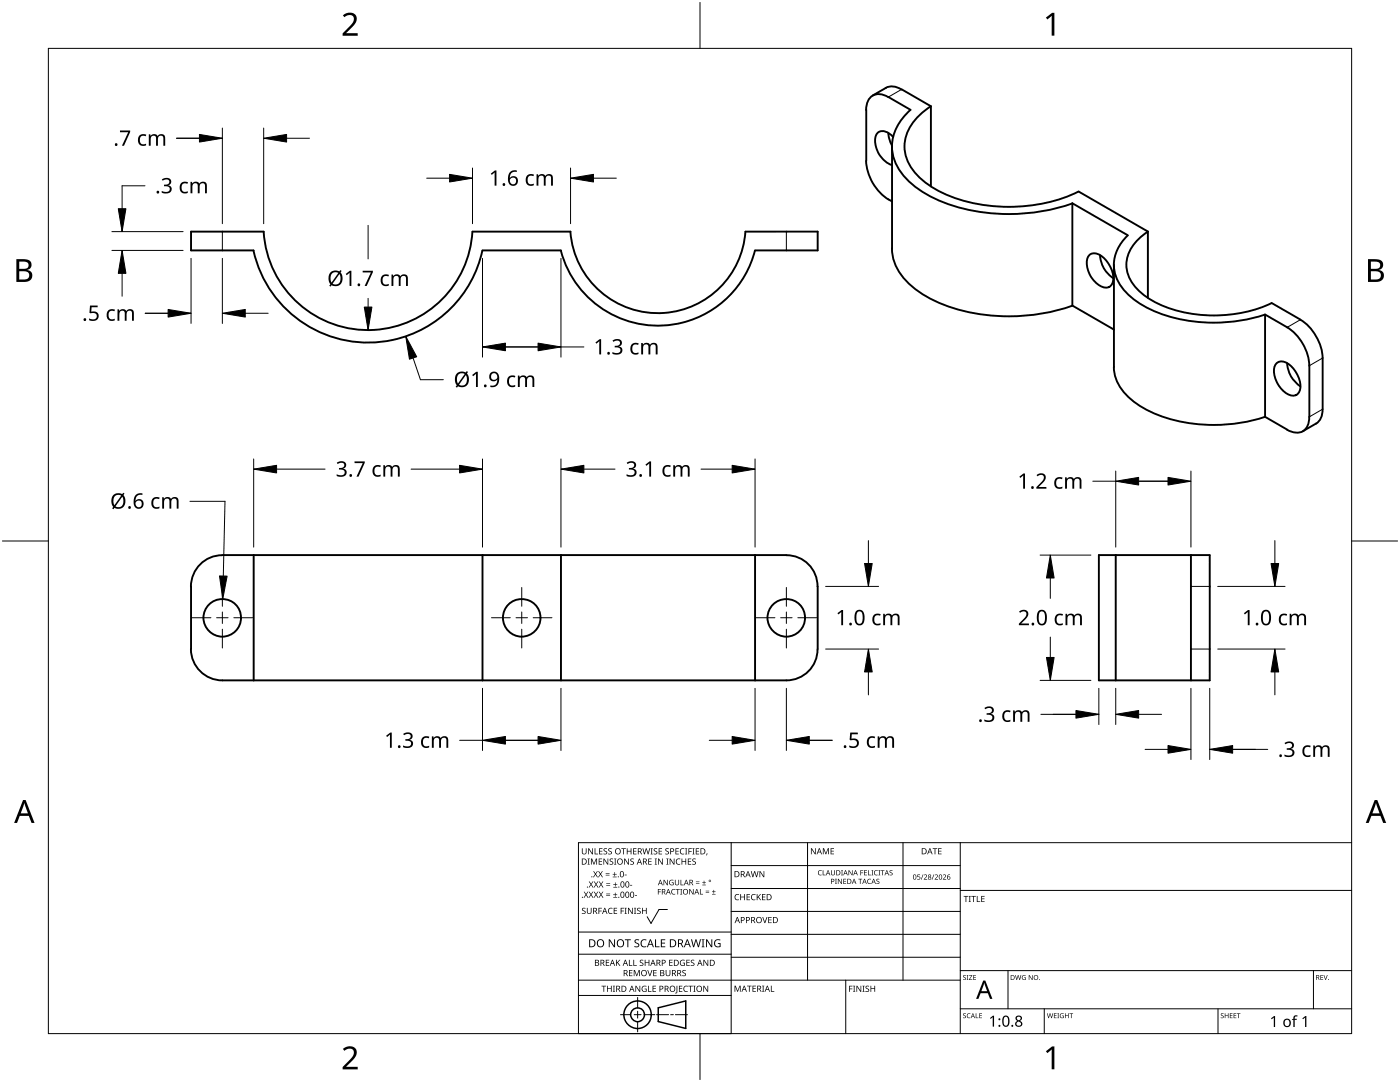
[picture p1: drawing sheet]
<svg xmlns="http://www.w3.org/2000/svg" width="279mm" height="216mm" viewBox="0 0 279 216" stroke-linecap="round" stroke-linejoin="round" font-family="sans-serif">
<g fill="none" stroke="#000" stroke-width=".38">
<path d="M176.8 17.5a3.1 3.1 0 0 1 3.1 .4M176.8 17.5l-2.6 1.6M177.3 19.4a2.64 2.64 0 0 0-2.8-.5 2.64 2.64 0 0 0-1.6 2.4l-.1 .6M177.3 19.4l4.4 2.5M179.9 17.8l5.9 3.4v16M172.8 32.1a9.8 9.8 0 0 0 4.5 7.7M172.9 21.9v10.2M177.3 26.5l.3 1.5 .4 1M177.3 39.8l.7 .4M178 29.2v20.4a10.9 10.9 0 0 0 5.5 8.7 34 34 0 0 0 21.5 4.6 36.2 36.2 0 0 0 9-1.9M178.2 27.3a2.43 2.43 0 0 0-2.8-1 2.95 2.95 0 0 0-.4 3.6 5.2 5.2 0 0 0 3 3M181.7 21.9a9 9 0 0 0-2.8 10.9 16.7 16.7 0 0 0 9 7.4 38.3 38.3 0 0 0 26.1 .4"/>
<path d="M185.8 21.2a10 10 0 0 0-5.3 8 10.1 10.1 0 0 0 5.5 8.1 31.5 31.5 0 0 0 20.4 3.6 28.5 28.5 0 0 0 8.8-2.7l13.9 8v13.2M50.6 50a23.4 23.4 0 0 0 22.8 18.4 23.4 23.4 0 0 0 22.9-18.4M52.6 46.2a20.9 20.9 0 0 0 20.8 19.7 20.9 20.9 0 0 0 20.9-19.7M52.6 46.2h-14.5v3.8h12.5M94.3 46.2h19.6M112 50h-15.7M113.8 46.2a17.5 17.5 0 0 0 17.5 16.3 17.5 17.5 0 0 0 17.5-16.3M148.8 46.2h14.4v3.8h-12.5a20 20 0 0 1-19.4 15 20 20 0 0 1-19.4-15M217.3 51a1.74 1.74 0 0 1 2.5 .1 5.5 5.5 0 0 1 2.2 5.3 1.65 1.65 0 0 1-2.8 .4 5.3 5.3 0 0 1-2.2-5.3zM219.5 50.9a5.8 5.8 0 0 0 2.7 4.6M222.3 52.8v20.4M225 47a7.6 7.6 0 0 0-.3 11.3 21.3 21.3 0 0 0 11.6 5.6 33.2 33.2 0 0 0 16.1-1.1"/>
<path d="M225.1 47l-11.1-6.4v20.4l8.3 4.8M229.1 46.2a8.4 8.4 0 0 0-4.3 6.6 7.8 7.8 0 0 0 3.4 6 24.3 24.3 0 0 0 16.4 4.1 26 26 0 0 0 9.1-2.4l5.8 3.3M222.3 73.2a9.1 9.1 0 0 0 4.6 7.4 29.3 29.3 0 0 0 18.6 4l4.1-.6 2.8-.8M252.5 62.8l4.4 2.5a9.6 9.6 0 0 1 4.4 7.7v10.2a2.66 2.66 0 0 1-2.7 3.1l-1.7-.5M252.5 62.8v20.4M254.6 72.6a1.73 1.73 0 0 1 2.6 .1 5.5 5.5 0 0 1 2.2 5.3 1.65 1.65 0 0 1-2.8 .4 5.4 5.4 0 0 1-2.2-5.3zM256.9 72.5a6 6 0 0 0 2.6 4.6M259.5 63.8a9.8 9.8 0 0 1 4.4 7.7M264 71.4v10.2M252.5 83.2l4.4 2.5M262.7 84.5l-2.7 1.5M263.9 81.7a3.1 3.1 0 0 1-1.3 2.8"/>
<path d="M38.1 117.1a6.3 6.3 0 0 1 6.3-6.3h112.5a6.2 6.2 0 0 1 6.3 6.3M38.1 117v12.5a6.3 6.3 0 0 0 6.3 6.3h112.5a6.2 6.2 0 0 0 6.3-6.3M50.6 110.8v25M96.3 110.8v25M112 110.8v25M150.7 110.8v25M163.2 117v12.5M222.7 110.8v25M237.7 110.8v25M241.4 117v18.8h-22.1v-25h22.1v6.3"/>
<circle cx="44.3" cy="123.3" r="3.7"/>
<circle cx="104.1" cy="123.3" r="3.8"/>
<circle cx="156.9" cy="123.3" r="3.7"/>
</g>
<path d="M179.9 17.8l-2.6 1.6M44.4 46.2v3.8M156.9 46.2v3.8M259.5 63.8l-2.6 1.5M264 71.4l-2.7 1.6M264 81.6l-2.7 1.6M237.7 117h3.7M241.4 129.5h-3.7" fill="none" stroke="#000" stroke-width=".2"/>
<path d="M9.7 9.7h260v196.5h-260z" fill="none" stroke="#000" stroke-width=".2"/>
<path d="M139.7 .5v9.2M.5 108h9.2M269.7 108h9.2M139.7 206.2v9.2" fill="none" stroke="#000" stroke-width=".2"/>
<g fill="#000">
<path d="M68.4 3.1a1.64 1.64 0 0 1 2.8 .4 2.52 2.52 0 0 1-1.2 2.2l-.9 .9h2.3v.5h-3v-.4l1.2-1.2a1.95 1.95 0 0 0 .9-2.2 1.23 1.23 0 0 0-1.8 .1zM208.7 3.5l1.3-.9h.4v4.5h-.5v-4l-.9 .8zM68.4 209.3a1.64 1.64 0 0 1 2.8 .4 2.52 2.52 0 0 1-1.2 2.2l-.9 1h2.3v.5h-3v-.5l1.2-1.2a1.95 1.95 0 0 0 .9-2.1 1.23 1.23 0 0 0-1.8 .1zM208.7 209.8l1.3-1h.4v4.6h-.5v-4l-.9 .7z"/>
<path d="M3.3 51.7h1.3a1.28 1.28 0 0 1 1.7 1.3 1.04 1.04 0 0 1-.9 .9 1.23 1.23 0 0 1 1 1.5 1.23 1.23 0 0 1-1.5 .9h-1.6zM3.8 54.1v1.7h1a.86 .86 0 0 0 1-.9 .86 .86 0 0 0-1.1-.8zM3.8 52.2v1.4h.9a.78 .78 0 0 0 1-.7 .78 .78 0 0 0-1.1-.7z"/>
<path d="M273 51.7h1.3a1.28 1.28 0 0 1 1.7 1.3 1.04 1.04 0 0 1-.8 .9 1.23 1.23 0 0 1 1 1.5 1.23 1.23 0 0 1-1.6 .9h-1.6zM273.6 54.1v1.7h.9a.86 .86 0 0 0 1.1-.9 .86 .86 0 0 0-1.1-.8zM273.6 52.2v1.4h.8a.78 .78 0 0 0 1-.7 .78 .78 0 0 0-1.1-.7z"/>
<path d="M4.6 159.6h.5l1.8 4.6h-.6l-.6-1.4h-1.8l-.5 1.4h-.6zM4.8 160.2l-.7 2.1h1.5z"/>
<path d="M274.3 159.6h.6l1.7 4.6h-.6l-.5-1.4h-1.8l-.6 1.4h-.5zM274.6 160.2l-.7 2.1h1.4z"/>
</g>
<g fill="none" stroke="#000" stroke-width=".2">
<path d="M145.9 168.1v38.1h-30.5v-38.1h154.3M145.9 172.7h45.7M145.9 177.3h45.7M161.2 168.1v27.5M180.2 168.1v27.5M191.6 168.1v38.1M191.6 177.7h78.1M115.4 198.6h30.5M115.4 195.6h76.2M115.4 190.4h30.5M115.4 186h30.5M127.3 199v2.1"/>
<path d="M133.2 181.5h-1.7l-1.6 2.8-.7-1.4M145.9 181.9h45.7M145.9 186.4h45.7M145.9 191h45.7M168.8 195.6v10.6M191.6 193.7h78.1M201.2 193.7v7.6M262.1 193.7v7.6M123.8 202.5h2.1M126.6 202.5h1.3M127.3 201.8v1.4M127.3 203.8v2.1"/>
<path d="M128.6 202.5h2.1M131 202.5h2.4M133.8 202.5h.6M134.8 202.5h2.4M191.6 201.3h78.1M208.4 201.3v4.9M243.1 201.3v4.9"/>
</g>
<g fill="#000">
<path d="M116.1 169.3h.2v.8a.32 .32 0 0 0 .3 .3 .32 .32 0 0 0 .3-.3v-.8h.2v.8a.47 .47 0 0 1-.5 .4 .47 .47 0 0 1-.5-.5zM116.5 177.9h.2l.3 .5 .3-.5h.1l-.4 .6 .4 .6h-.1l-.3-.5-.4 .5h-.1l.4-.6zM117.3 171.3h.4l-.1 .1v1l.1 .1h-.4l.1-.1v-1zM117.4 169.3h.2l.6 1v-1h.1v1.2h-.1l-.7-1v1h-.1zM117.5 177.9h.2l.3 .5 .3-.5h.1l-.4 .6 .4 .6h-.1l-.4-.5-.3 .5h-.1l.4-.6zM117.5 175.9h.2l.3 .5 .3-.5h.1l-.4 .6 .5 .6h-.2l-.3-.5-.4 .5h-.1l.4-.6zM117.9 171.3h.3l.3 1 .4-1h.3v1.2h-.2v-1l-.4 1h-.1l-.4-1v1h-.2zM118.7 169.3h.1v1h.6v.2h-.7zM118.4 173.8h.1l.3 .5 .3-.5h.2l-.4 .6 .4 .7h-.1l-.4-.6-.3 .6h-.1l.4-.7zM118.5 177.9h.2l.2 .5 .3-.5h.2l-.4 .6 .4 .6h-.1l-.4-.5-.3 .5h-.1l.4-.6zM118.5 175.9h.2l.3 .5 .3-.5h.1l-.4 .6 .4 .6h-.1l-.3-.5-.4 .5h-.1l.4-.6zM119.5 171.3h.7v.1h-.6v.4h.5v.2h-.5v.4h.6v.1h-.7z"/>
<path d="M119.6 169.3h.6v.1h-.5v.4h.5v.1h-.5v.4h.5v.2h-.6zM119.4 173.8h.1l.3 .5 .3-.5h.2l-.4 .6 .4 .7h-.1l-.4-.6-.3 .6h-.2l.5-.7zM119.5 177.9h.1l.3 .5 .3-.5h.2l-.4 .6 .4 .6h-.1l-.4-.5-.3 .5h-.1l.4-.6zM119.5 175.9h.2l.3 .5 .3-.5h.1l-.4 .6 .4 .6h-.1l-.4-.5-.3 .5h-.1l.4-.6zM120.9 174.6h.8v.1h-.8zM120.9 174.2h.8v.1h-.8zM121 178.7h.8v.1h-.8zM121 178.3h.8v.1h-.8zM121 176.6h.8v.1h-.8zM121 176.3h.8v.1h-.8zM120.5 169.4l.4-.1h.3l-.1 .1a.25 .25 0 0 0-.4-.1 .25 .25 0 0 0 0 .4l.4 .3 .1 .2-.3 .3-.5-.1v-.1h.2a.27 .27 0 0 0 .4-.1 .27 .27 0 0 0-.3-.3l-.2-.2zM120.4 171.3h.2l.7 1-.1-1h.2v1.2h-.2l-.6-1v1h-.2z"/>
<path d="M121.4 169.4l.5-.1h.2v.1a.25 .25 0 0 0-.4-.1 .25 .25 0 0 0 0 .4l.4 .3v.2l-.2 .3-.5-.1v-.1h.1a.27 .27 0 0 0 .5-.1 .27 .27 0 0 0-.4-.3l-.2-.2zM122.3 174.9h.8v.2h-.8zM122.4 179h.8v.1h-.8zM122.4 177h.8v.1h-.8zM121.7 171.4l.4-.1 .3 .1-.1 .1a.25 .25 0 0 0-.4-.1 .25 .25 0 0 0 0 .4 .42 .42 0 0 1 .5 .5 .42 .42 0 0 1-.7 .2l-.1-.2 .2 .1a.27 .27 0 0 0 .5-.2 .27 .27 0 0 0-.4-.3l-.2-.2zM122.6 174h.1v.4h.4v.1h-.4v.4h-.1v-.4h-.3v-.1h.3zM122.7 178.1h.1v.4h.4v.1h-.4v.3h-.1v-.3h-.3v-.1h.3zM122.7 176.1h.2v.3h.3v.2h-.3v.3h-.2v-.3h-.3v-.2h.3zM122.6 171.3h.4l-.1 .1v1l.1 .1h-.4l.1-.1v-1zM124 169.3h.9v.1h-.4v1.1h-.1v-1.1h-.4zM124.7 174.5h.4v.2h-.4zM124.6 171.3h.1l.7 1v-1h.1v1.2h-.2l-.6-1v1h-.1z"/>
<path d="M125.7 176.6h.5v.1h-.5zM125.1 169.3h.1v.5h.7v-.5h.1v1.2h-.1v-.6h-.7v.6h-.1zM125.8 171.4l.5-.1 .2 .1v.1a.25 .25 0 0 0-.4-.1 .25 .25 0 0 0 0 .4 .42 .42 0 0 1 .4 .5 .42 .42 0 0 1-.7 .2v-.2l.1 .1a.27 .27 0 0 0 .5-.2 .27 .27 0 0 0-.4-.3l-.2-.2zM126.7 178.6h.4v.2h-.4zM126.4 169.3h.6v.1h-.5v.4h.5v.1h-.5v.4h.5v.2h-.6zM128.2 169.3h.2l.2 1 .3-1h.2l.2 1 .3-1h.1l-.3 1.2h-.1l-.3-1.1-.3 1.1h-.2zM129.4 171.3h.7v.1h-.6v.4h.5v.2h-.5v.4h.6v.1h-.7zM129.8 169.3h.5l-.2 .1v1l.2 .1h-.5l.2-.1v-1zM130.7 171.3h.4l-.1 .1v1l.1 .1h-.4l.1-.1v-1zM130.5 169.4l.4-.1h.3l-.1 .1a.25 .25 0 0 0-.4-.1 .25 .25 0 0 0 0 .4l.4 .3 .1 .2-.2 .3-.6-.1v-.1h.2a.27 .27 0 0 0 .4-.1 .27 .27 0 0 0-.3-.3l-.2-.2zM131.3 177.4h.6v.1h-.5v.4h.5v.1h-.5v.5h-.1zM131.4 169.3h.7v.1h-.5v.4h.5v.1h-.5v.4h.5v.2h-.7z"/>
<path d="M131.3 171.3h.2l.7 1v-1h.1v1.2h-.2l-.6-1v1h-.2zM132.4 175.6h.2l.6 .9v-.9h.1v1h-.2l-.6-.9v.9h-.1zM133 171.3h.4l-.1 .1v1l.1 .1h-.4l.1-.1v-1zM132.8 169.4l.4-.1h.3l-.1 .1a.25 .25 0 0 0-.3-.1 .25 .25 0 0 0 0 .4l.4 .3v.2l-.2 .3-.5-.1v-.1h.1a.27 .27 0 0 0 .5-.1 .27 .27 0 0 0-.4-.3l-.2-.2zM133.7 175.7l.5-.2 .2 .1v.1a.45 .45 0 0 0-.7 .4 .45 .45 0 0 0 .6 .4v-.3h-.2v-.1h.3v.5a.6 .6 0 0 1-.8-.1 .6 .6 0 0 1 .1-.8zM134.1 177.5l.4-.1h.3l-.1 .2a.44 .44 0 0 0-.6 .4 .44 .44 0 0 0 .6 .3 .52 .52 0 0 1-.7 0 .52 .52 0 0 1 .1-.8zM133.6 171.3h.2l.7 1v-1h.1v1.2h-.2l-.6-1v1h-.2zM134.9 177.4h.8v.1h-.4v1h-.1v-1h-.3zM135 171.5l.5-.2 .3 .1-.1 .1a.49 .49 0 0 0-.7 .4 .49 .49 0 0 0 .7 .5 .52 .52 0 0 1-.6 0 .52 .52 0 0 1-.2-.6zM134.8 169.3h.7v.1h-.6v.4h.5v.1h-.5v.4h.6v.2h-.7zM134.7 175.6h.1v.7a.28 .28 0 0 0 .3 .2 .28 .28 0 0 0 .3-.2v-.7h.1v.7a.42 .42 0 0 1-.4 .4 .42 .42 0 0 1-.4-.4zM135.8 175.6h.2v.9h.4v.1h-.6z"/>
<path d="M135.8 177.4h.3l-.1 .1v.9l.1 .1h-.3l.1-.1v-.9zM135.8 169.4l.4-.1h.4l-.1 .1h-.2a.49 .49 0 0 0-.4 .6 .49 .49 0 0 0 .7 .3 .52 .52 0 0 1-.7 .1 .52 .52 0 0 1-.2-.6zM136 171.3h.2v.5h.6v-.5h.1v1.2h-.1v-.5h-.6v.5h-.2zM136.7 169.3h.5l-.2 .1v1l.2 .1h-.5l.2-.1v-1zM137.4 169.3h.7v.1h-.6v.4h.5v.2h-.5v.5h-.1zM137.3 171.3h.7v.1h-.6v.4h.5v.2h-.5v.4h.6v.1h-.7zM137.6 177.4h.1l.6 .9v-.9h.1v1.1h-.1l-.6-.9v.9h-.1zM138.2 169.3h.4l-.1 .1v1l.1 .1h-.4l.1-.1v-1zM138.9 176.2h.7v.1h-.7zM138.9 175.9h.7v.1h-.7zM138.2 171.4l.4-.1 .3 .1-.1 .1a.25 .25 0 0 0-.4-.1 .25 .25 0 0 0 0 .4 .42 .42 0 0 1 .5 .5 .42 .42 0 0 1-.7 .2l-.1-.2 .2 .1a.27 .27 0 0 0 .5-.2 .27 .27 0 0 0-.4-.3l-.2-.2zM138.9 169.3h.6v.1h-.5v.4h.5v.1h-.5v.4h.5v.2h-.6z"/>
<path d="M139.7 177.4h.1v1h.5v.1h-.6zM140.1 176.5h.8v.1h-.8zM140.5 175.7h.1v.3h.3v.2h-.3v.3h-.1v-.3h-.4v-.2h.4zM140.8 178h.7v.2h-.7zM140.8 177.7h.7v.1h-.7zM141 170.3h.2l-.3 .4zM142.1 178.4h.7v.1h-.7zM142.4 177.6h.1v.3h.3v.1h-.3v.3h-.1v-.3h-.3v-.1h.3zM146.8 178.6l.4-.2 .3 .1v.1a.49 .49 0 0 0-.7 .4 .49 .49 0 0 0 .7 .5 .52 .52 0 0 1-.7 0 .52 .52 0 0 1-.2-.6zM147.7 178.4h.2v.5h.6v-.5h.2v1.2h-.2v-.5h-.6v.5h-.2zM149 178.4h.7v.1h-.5v.4h.4v.2h-.4v.4h.5v.1h-.7zM150 178.6l.5-.2 .3 .1-.1 .1a.49 .49 0 0 0-.7 .4 .49 .49 0 0 0 .8 .5 .52 .52 0 0 1-.7 0 .52 .52 0 0 1-.2-.6z"/>
<path d="M149.8 173.8h.2l.3 1.1 .2-1.1h.2l.3 1.1 .2-1.1h.2l-.3 1.2h-.2l-.3-1-.3 1h-.1zM151 178.4h.2v.6l.5-.6h.2l-.5 .5 .5 .7h-.2l-.4-.6-.1 .6h-.2zM151.6 173.8h.1l.7 1v-1h.1v1.2h-.1l-.7-1v1h-.1zM152.1 178.4h.7v.1h-.6v.4h.5v.2h-.5v.4h.6v.1h-.7zM161.8 169.3h.2l.7 1v-1h.1v1.2h-.2l-.6-1v1h-.2zM163.4 173.8l.3-.2 .3 .1h-.3a.42 .42 0 0 0-.3 .6 .42 .42 0 0 0 .6 .2 .48 .48 0 0 1-.7 0 .48 .48 0 0 1 .1-.7zM164.2 173.6h.1v.9h.5v.2h-.6zM164.2 169.3h.2l.4 .9 .4-.9h.2v1.2h-.1v-1.1l-.4 1.1h-.1l-.4-1.1v1.1h-.2zM165.8 169.3h.6v.1h-.5v.4h.5v.1h-.5v.4h.5v.2h-.6zM165.8 173.6h.2v.7a.26 .26 0 0 0 .2 .3 .26 .26 0 0 0 .3-.3v-.7h.1v.7a.39 .39 0 0 1-.4 .4 .39 .39 0 0 1-.4-.4zM166.6 175.4h.4l-.1 .1v.8l.1 .1h-.4l.2-.1v-.8zM167.2 175.4h.2l.5 .8v-.8h.1v1h-.1l-.6-.9v.9h-.1z"/>
<path d="M167.9 173.6h.3l-.1 .1v.9l.1 .1h-.3l.1-.1v-.9zM168.3 175.4h.6v.1h-.5v.3h.4v.1h-.4v.4h.5v.1h-.6zM169.3 173.6h.2l.5 .9v-.9h.1v1.1h-.1l-.5-.9v.9h-.2zM171.3 175.4h.8v.1h-.4v.9h-.1v-.9h-.3zM171.7 173.6h.6v.2h-.5v.3h.5v.1h-.5v.5h-.1zM172.5 173.6h.5v.2h-.4v.3h.4v.1h-.4v.3h.4v.2h-.5zM173.2 173.6h.2v.9h.4v.2h-.6zM173.2 175.5l.4-.2 .2 .1v.1a.41 .41 0 0 0-.6 .4 .41 .41 0 0 0 .6 .3 .48 .48 0 0 1-.7 0 .48 .48 0 0 1 .1-.7zM173.9 173.6h.4l-.1 .1v.9l.1 .1h-.4l.1-.1v-.9zM174.6 173.8l.3-.2 .3 .1-.1 .1a.41 .41 0 0 0-.5 .4 .41 .41 0 0 0 .6 .3 .48 .48 0 0 1-.7 0 .48 .48 0 0 1 .1-.7zM174.9 175.4l.4-.1 .2 .1v.1a.24 .24 0 0 0-.4-.1 .24 .24 0 0 0-.1 .3 .24 .24 0 0 0 .3 .1l.2 .2-.1 .3-.4 .1-.1-.2a.26 .26 0 0 0 .4 .1 .26 .26 0 0 0 .1-.4 .26 .26 0 0 0-.4-.1zM175.3 173.6h.4l-.2 .1v.9l.2 .1h-.4l.1-.1v-.9z"/>
<path d="M175.7 173.6h.8v.2h-.3v.9h-.1v-.9h-.4zM177.6 173.7l.3-.1 .2 .1v.1a.24 .24 0 0 0-.3-.1 .24 .24 0 0 0-.1 .3 .24 .24 0 0 0 .3 .1 .32 .32 0 0 1 0 .6 .32 .32 0 0 1-.5-.2h.1a.26 .26 0 0 0 .3 .1 .26 .26 0 0 0 .1-.4 .26 .26 0 0 0-.3-.1zM183.1 174.5h.5v.1h-.4v.3a.34 .34 0 0 1 .4 .2 .34 .34 0 0 1-.1 .4 .34 .34 0 0 1-.5-.1 .27 .27 0 0 0 .4 .1 .27 .27 0 0 0 .1-.4 .27 .27 0 0 0-.4-.1zM184.2 174.5h.1l-.4 1h-.1zM184.4 174.6a.37 .37 0 0 1 .6 0 .37 .37 0 0 1-.3 .6l-.2 .2h.5v.1h-.6l.2-.4a.27 .27 0 0 0 .3-.3 .27 .27 0 0 0-.4-.2zM186.3 174.5h.2l-.4 1h-.2zM186.1 169.3h.9v.1h-.3v1.1h-.2v-1.1h-.4zM186.5 174.6a.37 .37 0 0 1 .6 0 .37 .37 0 0 1-.2 .6l-.2 .2h.5v.1h-.7l.3-.4a.27 .27 0 0 0 .3-.3 .27 .27 0 0 0-.4-.2zM187.2 169.3h.7v.1h-.5v.4h.5v.1h-.5v.4h.5v.2h-.7zM188.2 174.6a.37 .37 0 0 1 .6 0 .37 .37 0 0 1-.3 .6l-.2 .2h.5v.1h-.6l.2-.4a.27 .27 0 0 0 .3-.3 .27 .27 0 0 0-.4-.2zM192.3 178.8h.9v.1h-.3v1.1h-.2v-1.1h-.4zM193.3 178.8h.5l-.2 .1v1l.2 .1h-.5l.2-.1v-1z"/>
<path d="M193.8 178.8h1v.1h-.4v1.1h-.2v-1.1h-.4zM194.9 178.8h.2v1.1h.5v.1h-.7zM195.8 178.8h.7v.1h-.5v.4h.5v.1h-.5v.5h.5v.1h-.7zM116.2 181.3l.4-.2 .3 .1-.1 .1a.25 .25 0 0 0-.4-.1 .25 .25 0 0 0 0 .4l.4 .2 .1 .3-.3 .3-.5-.1v-.1h.2a.27 .27 0 0 0 .4-.1 .27 .27 0 0 0-.3-.3l-.2-.2zM117.1 181.1h.2v.8a.32 .32 0 0 0 .3 .3 .32 .32 0 0 0 .3-.3v-.8h.2v.8a.47 .47 0 0 1-.5 .5 .47 .47 0 0 1-.5-.5zM119.4 181.1h.7v.2h-.5v.4h.5v.1h-.5v.6h-.2zM120 196.7h1v.1h-.4v1.1h-.2v-1.1h-.4zM120.9 191.5h.7v.1h-.5v.4h.4v.2h-.4v.4h.5v.1h-.7zM121.5 181.3l.4-.2 .4 .1-.1 .1a.49 .49 0 0 0-.7 .5 .49 .49 0 0 0 .7 .4 .52 .52 0 0 1-.6 .1 .52 .52 0 0 1-.3-.6zM121.1 196.7h.2v.5h.6v-.5h.2v1.2h-.2v-.6h-.6v.6h-.2zM121.5 187.4h.2l.9 1.3v-1.3h.1v1.6h-.2l-.8-1.3v1.3h-.2zM122.3 196.7h.4l-.1 .1v1l.1 .1h-.4l.2-.1v-1z"/>
<path d="M122.5 181.1h.7v.2h-.6v.4h.5v.1h-.5v.4h.6v.2h-.7zM122.9 191.5h.2v.6l.5-.6h.2l-.5 .5 .5 .7h-.2l-.4-.6-.1 .6h-.2zM123.9 181.1h.6v.2h-.5v.4h.5v.1h-.5v.6h-.1zM124.7 181.1h.4l-.2 .2v.9l.2 .2h-.4l.1-.2v-.9zM124.7 187.4h1.2v.2h-.5v1.4h-.2v-1.4h-.5zM125.5 191.5h.2v1.1h.5v.1h-.7zM125.5 193.6h.7v.1h-.5v.4h.5v.1h-.5v.4h.5v.2h-.7zM125.3 181.1h.2l.7 1.1-.1-1.1h.2v1.3h-.2l-.6-1v1h-.2zM126.4 191.5h.2v1.1h.5v.1h-.7zM126.5 181.1h.5l-.2 .2v.9l.2 .2h-.5l.2-.2v-.9zM126.5 193.6h.2l.4 1 .4-1h.2v1.2h-.2v-1.1l-.4 1.1h-.1l-.4-1.1v1.1h-.1zM126.7 187.6l.3-.2 .6 .1-.2 .1a.33 .33 0 0 0-.6 .2 .33 .33 0 0 0 .4 .4 .47 .47 0 0 1 .4 .6 .47 .47 0 0 1-.7 .2h-.3v-.2h.2a.35 .35 0 0 0 .6-.2 .35 .35 0 0 0-.5-.4l-.3-.2z"/>
<path d="M126.8 196.7h.2l.6 1v-1h.2v1.2h-.2l-.7-1 .1 1h-.2zM127.2 181.3l.4-.2 .3 .1-.1 .1a.25 .25 0 0 0-.4-.1 .25 .25 0 0 0 0 .4l.4 .2 .1 .3-.3 .3-.5-.1v-.1h.2a.27 .27 0 0 0 .4-.1 .27 .27 0 0 0-.3-.3l-.2-.2zM127.7 191.6l.5-.1 .2 .1v.1a.25 .25 0 0 0-.4-.1 .25 .25 0 0 0 0 .4l.4 .2v.3l-.2 .2h-.5v-.2l.1 .1a.27 .27 0 0 0 .5-.2 .27 .27 0 0 0-.4-.3l-.2-.2zM128 187.6l.6-.2 .4 .1v.2a.64 .64 0 0 0-1 .5 .64 .64 0 0 0 1 .6v.2a.83 .83 0 0 1-1.1-.3 .83 .83 0 0 1 .1-1.1zM128.2 196.8l.6-.1 .2 .1v.1a.5 .5 0 0 0-.8 .4 .5 .5 0 0 0 .7 .5v-.4h-.3v-.1h.4v.6a.66 .66 0 0 1-.8-.2 .66 .66 0 0 1 0-.9zM128.1 181.1h.2v.6h.6v-.6h.2v1.3h-.2v-.6h-.6v.6h-.2zM129.2 193.6h.1l.4 1 .3-1h.2l-.4 1.2h-.2zM129.3 196.7h.2v1.1h.5v.1h-.7zM128.7 191.5h.1v.5h.6v-.5h.2v1.2h-.2v-.5h-.6v.5h-.1zM130.7 187.4h.2v1.4h.7v.2h-.9zM130.2 196.7h.7v.1h-.5v.4h.5v.1h-.5v.5h.5v.1h-.7zM130.4 193.6h.6v.1h-.5v.4h.5v.1h-.5v.4h.5v.2h-.6z"/>
<path d="M131.9 187.4h.9v.2h-.7v.5h.6v.2h-.6v.5h.7v.2h-.9zM132.8 193.6h.2v.7a.32 .32 0 0 0 .3 .4 .32 .32 0 0 0 .3-.4v-.7h.2v.7a.47 .47 0 0 1-.5 .5 .47 .47 0 0 1-.5-.5zM133.5 191.5h.7v.1h-.5v.4h.5v.2h-.5v.4h.5v.1h-.7zM135 196.7h.2v1.3l-.1 .2h-.3l-.1-.1 .3-.2zM135.5 196.7h.7v.1h-.5v.4h.4v.1h-.4v.5h.5v.1h-.7zM135.8 191.7l.5-.2 .4 .1-.1 .1a.5 .5 0 0 0-.8 .4 .5 .5 0 0 0 .7 .5v-.4h-.2v-.1h.4v.6a.66 .66 0 0 1-.9-.1 .66 .66 0 0 1 0-.9zM136.2 193.7l.4-.2 .3 .1-.1 .1a.25 .25 0 0 0-.4-.1 .25 .25 0 0 0 0 .4 .42 .42 0 0 1 .5 .6 .42 .42 0 0 1-.7 .2l-.1-.2h.2a.27 .27 0 0 0 .5-.1 .27 .27 0 0 0-.4-.3l-.2-.2zM136.5 196.8l.5-.1 .3 .1-.1 .1a.49 .49 0 0 0-.7 .4 .49 .49 0 0 0 .8 .4 .52 .52 0 0 1-.7 .1 .52 .52 0 0 1-.2-.6zM137 191.5h.7v.1h-.6v.4h.5v.2h-.5v.4h.6v.1h-.7zM137.4 196.7h.9v.1h-.4v1.1h-.1v-1.1h-.4zM137.9 191.6l.4-.1 .3 .1-.1 .1a.25 .25 0 0 0-.4-.1 .25 .25 0 0 0 0 .4l.4 .2 .1 .3-.2 .2h-.6v-.2l.2 .1a.27 .27 0 0 0 .5-.2 .27 .27 0 0 0-.4-.3l-.2-.2zM138.4 196.7h.4l-.1 .1v1l.1 .1h-.4l.1-.1v-1z"/>
<path d="M137.9 187.4h.2l.3 1.4 .4-1.4h.2l.4 1.4 .3-1.4h.2l-.4 1.6h-.2l-.4-1.3-.4 1.3h-.2zM140 187.4h.6l-.2 .2v1.3l.2 .1h-.6l.2-.1v-1.3zM140.4 196.7h.1l.7 1v-1h.1v1.2h-.1l-.7-1v1h-.1zM140.4 191.5h.2l.6 1v-1h.1v1.2h-.1l-.7-1v1h-.1zM140.9 187.4h.2l.9 1.3v-1.3h.2v1.6h-.3l-.8-1.3v1.3h-.2zM142.7 187.6l.7-.2 .4 .1-.1 .2a.65 .65 0 0 0-1 .5 .65 .65 0 0 0 .9 .6v-.4h-.3v-.2h.5v.7a.86 .86 0 0 1-1.1-.1 .86 .86 0 0 1 0-1.2zM146.6 196.7h.2l.4 1 .4-1h.2v1.2h-.1v-1.1l-.4 1.1h-.2l-.4-1.1v1.1h-.1zM149.1 196.7h.9v.1h-.4v1.1h-.1v-1.1h-.4zM150.2 196.7h.7v.1h-.6v.4h.5v.1h-.5v.5h.6v.1h-.7zM152.1 183h.2l.3 1 .4-1h.2l-.5 1.2h-.1zM152.1 196.7h.4l-.1 .1v1l.1 .1h-.4l.1-.1v-1zM153.8 196.7h.2v1.1h.5v.1h-.7z"/>
<path d="M153.3 183h.7v.1h-.5v.4h.5v.1h-.5v.5h.5v.1h-.7zM169.5 196.7h.6v.1h-.5v.5h.5v.1h-.5v.5h-.1zM170.2 196.7h.5l-.2 .1v1l.2 .1h-.5l.2-.1v-1zM170.9 196.7h.2l.6 1v-1h.2v1.2h-.2l-.6-1v1h-.2zM172.1 196.7h.5l-.2 .1v1l.2 .1h-.5l.2-.1v-1zM172.8 196.8l.4-.1h.2v.2a.25 .25 0 0 0-.4-.1 .25 .25 0 0 0 0 .4l.4 .2 .1 .3-.3 .2h-.5v-.2l.2 .1a.27 .27 0 0 0 .4-.2 .27 .27 0 0 0-.3-.3l-.3-.2zM173.7 196.7h.2v.5h.6v-.5h.2v1.2h-.2v-.6h-.6v.6h-.2zM192.2 194.7l.4-.1h.2l-.1 .1a.24 .24 0 0 0-.3 0 .24 .24 0 0 0-.1 .3 .24 .24 0 0 0 .4 .1l.1 .1-.1 .3h-.4l-.1-.1a.24 .24 0 0 0 .3 .1 .24 .24 0 0 0 .1-.3l-.4-.3zM192.9 194.6h.4l-.1 .1v.7l.1 .1h-.4l.1-.1v-.7zM193.4 194.6h.6l-.5 .8h.6v.1h-.7l.5-.8h-.5zM194.2 194.6h.6v.1h-.4v.3h.4v.1h-.4v.3h.4v.1h-.6zM202.6 194.6h.1l.2 .8 .2-.8h.2l.2 .8 .2-.8h.1l-.2 .9h-.2l-.2-.8-.2 .8h-.2z"/>
<path d="M204.1 194.7l.3-.1h.3l-.1 .1a.4 .4 0 0 0-.6 .4 .4 .4 0 0 0 .6 .3v-.3l-.2-.1h.3v.5a.53 .53 0 0 1-.7-.1 .53 .53 0 0 1 .1-.7zM205.3 194.6h.2l.5 .8v-.8h.1v.9h-.2l-.5-.8v.8h-.1zM263.5 194.6h.6v.1h-.5v.3h.4v.1h-.4v.3h.5v.1h-.6zM264.1 194.6h.2l.2 .8 .3-.8h.2l-.4 .9h-.1zM192.2 202.3l.4-.1h.2l-.1 .1a.24 .24 0 0 0-.3 0 .24 .24 0 0 0-.1 .3 .24 .24 0 0 0 .4 .1l.1 .2-.1 .2-.4 .1-.1-.2a.24 .24 0 0 0 .3 .1 .24 .24 0 0 0 .1-.3l-.4-.2zM193.1 202.3l.6-.1-.3 .1a.4 .4 0 0 0-.3 .5 .4 .4 0 0 0 .5 .2 .46 .46 0 0 1-.6 0 .46 .46 0 0 1 .1-.7zM194.7 202.2h.1v.8h.5v.2h-.6zM195.4 202.2h.6v.1h-.4v.3h.4v.1h-.4v.4h.4v.1h-.6zM197.6 203.1l.6-.4h.2v2.2h-.3v-1.9l-.4 .3zM209 202.2h.1l.2 .8 .2-.8h.1l.3 .8 .2-.8h.1l-.3 1h-.1l-.2-.9-.3 .9h-.1zM210.3 202.2h.6v.1h-.4v.3h.3v.1h-.3v.4h.4v.1h-.6zM211 202.2h.4l-.2 .1v.8l.2 .1h-.4l.1-.1v-.8z"/>
<path d="M211.6 202.3l.7-.1-.1 .1a.4 .4 0 0 0-.6 .4 .4 .4 0 0 0 .6 .3v-.2l-.2-.2h.3v.5a.53 .53 0 0 1-.7-.1 .53 .53 0 0 1 0-.7zM212.5 202.2h.2v.4h.5v-.4h.1v1h-.1v-.5h-.5v.5h-.2zM213.4 202.2h.8v.1h-.3v.9h-.2v-.9h-.3zM243.7 202.3l.3-.1h.2v.1a.24 .24 0 0 0-.3 0 .24 .24 0 0 0-.1 .3 .24 .24 0 0 0 .3 .1l.1 .2-.1 .2-.4 .1-.1-.2a.24 .24 0 0 0 .4 .1 .24 .24 0 0 0 0-.3l-.3-.2zM244.4 202.2h.2v.4h.5v-.4h.1v1h-.1v-.5h-.5v.5h-.2zM245.4 202.2h.6v.1h-.4v.3h.4v.1h-.4v.4h.4v.1h-.6zM246.2 202.2h.5v.1h-.4v.3h.4v.1h-.4v.4h.4v.1h-.5zM246.8 202.2h.8v.1h-.3v.9h-.2v-.9h-.3zM253.7 203.2l.6-.5h.2v2.2h-.3v-1.9l-.4 .4zM258.2 202.7l.3-.1h.5l-.1 .3-.4-.1-.1 .2v.3h.4v.2h-.4v1.4h-.3v-1.4h-.3l.3-.2zM259.9 203.2l.6-.5h.2v2.2h-.2v-1.9l-.5 .4z"/>
<path d="M116.1 171.3h.4a.61 .61 0 0 1 .6 .6 .61 .61 0 0 1-.6 .6h-.4zM116.3 171.4v1h.1a.48 .48 0 0 0 .5-.5 .48 .48 0 0 0-.4-.5z"/>
<path d="M122.7 169.9a.61 .61 0 0 1 1.2 0 .61 .61 0 0 1-1.2 0zM123 169.5a.47 .47 0 0 0-.1 .7 .47 .47 0 0 0 .8 0v-.1a.45 .45 0 0 0-.1-.6 .45 .45 0 0 0-.6 0z"/>
<path d="M123.1 171.9a.61 .61 0 0 1 1.2 0 .61 .61 0 0 1-1.2 0zM123.5 171.5l-.2 .4a.45 .45 0 0 0 .7 .4 .45 .45 0 0 0 0-.8l-.2-.1z"/>
<path d="M123.9 173.9a.51 .51 0 0 1 .6 .1 .51 .51 0 0 1 0 .7 .44 .44 0 0 1-.6 .3 .44 .44 0 0 1-.2-.6zM123.9 174v.1a.48 .48 0 0 0 .3 .8 .53 .53 0 0 0 .2-.5 .53 .53 0 0 0-.4-.4z"/>
<path d="M124 178a.44 .44 0 0 1 .5 0 .44 .44 0 0 1 .1 .5 .46 .46 0 0 1-.4 .7 .46 .46 0 0 1-.4-.7zM124.1 178.1l-.1 .2a.45 .45 0 0 0 .3 .7 .53 .53 0 0 0 .2-.5 .53 .53 0 0 0-.4-.4z"/>
<path d="M124 176a.44 .44 0 0 1 .5 0 .44 .44 0 0 1 .1 .5 .46 .46 0 0 1-.4 .6 .46 .46 0 0 1-.4-.7zM124.1 176.1l-.1 .4a.31 .31 0 0 0 .2 .5 .31 .31 0 0 0 .3-.5l-.1-.4z"/>
<path d="M124.9 178a.5 .5 0 0 1 .7 .1 .5 .5 0 0 1 0 .6 .44 .44 0 0 1-.6 .4 .44 .44 0 0 1-.2-.6zM125 178.1a.48 .48 0 0 0-.1 .6 .48 .48 0 0 0 .4 .3l.1-.8-.2-.2z"/>
<path d="M124.9 176a.44 .44 0 0 1 .6 0 .44 .44 0 0 1 .1 .5 .46 .46 0 0 1-.5 .6 .46 .46 0 0 1-.3-.7zM125 176.1l-.1 .4a.31 .31 0 0 0 .3 .5 .31 .31 0 0 0 .2-.5v-.4z"/>
<path d="M125.9 178a.5 .5 0 0 1 .6 .1 .5 .5 0 0 1 0 .6 .44 .44 0 0 1-.5 .4 .44 .44 0 0 1-.2-.6zM126 178.1l-.1 .1a.48 .48 0 0 0 .4 .8 .53 .53 0 0 0 .2-.5 .53 .53 0 0 0-.5-.4z"/>
<path d="M127.3 169.3h.3a.35 .35 0 0 1 .5 .2 .35 .35 0 0 1-.3 .4l.4 .6h-.2l-.3-.5h-.3v.5h-.1zM127.4 169.4v.4h.2a.23 .23 0 0 0 .3-.2 .23 .23 0 0 0-.3-.2z"/>
<path d="M127.5 171.3h.2l.4 1.2h-.1l-.2-.4h-.4l-.2 .4h-.1zM127.6 171.5l-.2 .5h.4z"/>
<path d="M128.3 171.3h.3a.35 .35 0 0 1 .5 .2 .35 .35 0 0 1-.3 .5l.4 .5h-.2l-.3-.5h-.2v.5h-.2zM128.5 171.4v.5h.1a.23 .23 0 0 0 .3-.2 .23 .23 0 0 0-.3-.3z"/>
<path d="M131.7 175.5h.1l.5 1.1h-.2l-.1-.3h-.4l-.2 .3h-.1zM131.8 175.7l-.2 .5h.4z"/>
<path d="M132.1 177.4h.3a.31 .31 0 0 1 .4 .2 .31 .31 0 0 1-.2 .4l.3 .5h-.2l-.3-.5h-.2v.5h-.1zM132.2 177.5v.4h.2a.21 .21 0 0 0 .2-.2 .21 .21 0 0 0-.2-.2z"/>
<path d="M133.3 177.4h.1l.5 1.1h-.2l-.1-.4h-.4l-.2 .4h-.1zM133.4 177.5l-.2 .5h.4z"/>
<path d="M133.8 169.3h.6l.1 .2-.1 .4-.5 .1v.5h-.1zM133.9 169.4v.5a.29 .29 0 0 0 .5-.3 .29 .29 0 0 0-.5-.2z"/>
<path d="M136.9 175.5h.1l.4 1.1h-.1l-.1-.3h-.5l-.1 .3h-.1zM137 175.7l-.2 .5h.3z"/>
<path d="M136.2 177.9a.55 .55 0 0 1 1.1 0 .55 .55 0 0 1-1.1 0zM136.4 177.9a.45 .45 0 0 0 .9 0 .45 .45 0 0 0-.9 0z"/>
<path d="M137.6 175.6h.3a.31 .31 0 0 1 .4 .2 .31 .31 0 0 1-.2 .4l.3 .4h-.2l-.2-.4h-.3v.4h-.1zM137.7 175.7v.4h.2a.21 .21 0 0 0 .3-.2 .21 .21 0 0 0-.3-.2z"/>
<path d="M139 177.4h.1l.4 1.1h-.1l-.1-.4h-.5l-.1 .4h-.1zM139.1 177.5l-.2 .5h.3z"/>
<path d="M139.8 169.3h.4a.54 .54 0 0 1 .6 .6 .56 .56 0 0 1-.7 .6h-.3zM140 169.4v.9h.1a.48 .48 0 0 0 .5-.4 .48 .48 0 0 0-.4-.5z"/>
<path d="M141.4 175.8a.25 .25 0 0 1 .5 0 .25 .25 0 0 1-.5 0zM141.5 175.8a.15 .15 0 0 0 .3 0 .15 .15 0 0 0-.3 0z"/>
<path d="M146.6 173.8h.4a.61 .61 0 0 1 .6 .6 .61 .61 0 0 1-.7 .6h-.3zM146.8 174v.9h.1a.43 .43 0 0 0 .5-.5 .41 .41 0 0 0-.4-.4z"/>
<path d="M147.8 173.8h.4a.35 .35 0 0 1 .4 .3 .35 .35 0 0 1-.2 .4l.3 .5h-.2l-.3-.5h-.2v.5h-.2zM148 174v.4h.2a.23 .23 0 0 0 .3-.2 .23 .23 0 0 0-.3-.2z"/>
<path d="M149.2 173.8h.1l.5 1.2h-.1l-.2-.3h-.5l-.1 .3h-.2zM149.3 174l-.2 .5h.4z"/>
<path d="M153 178.4h.4a.55 .55 0 0 1 .6 .6 .56 .56 0 0 1-.6 .6h-.4zM153.2 178.5v1h.1a.48 .48 0 0 0 .5-.5 .48 .48 0 0 0-.4-.5z"/>
<path d="M163.4 169.2h.2l.5 1.3h-.2l-.2-.4h-.4l-.2 .4h-.1zM163.5 169.4l-.2 .6h.4z"/>
<path d="M165.2 173.6h.1l.4 1.1h-.1l-.1-.4h-.4l-.2 .4h-.1zM165.3 173.8l-.2 .4h.3z"/>
<path d="M165.9 175.4h.2a.34 .34 0 0 1 .4 .4 .34 .34 0 0 1-.5 .2v.4h-.1zM166 175.5v.4a.25 .25 0 0 0 .4-.2 .25 .25 0 0 0-.4-.2z"/>
<path d="M166.9 173.6h.3a.51 .51 0 0 1 .5 .6 .51 .51 0 0 1-.5 .5h-.3zM167 173.7v.8h.4l.2-.2-.1-.4z"/>
<path d="M168.7 173.6h.1l.4 1.1h-.1l-.2-.4h-.4l-.1 .4h-.1zM168.7 173.8l-.1 .4h.3z"/>
<path d="M169.1 175.4h.3a.51 .51 0 0 1 .5 .5 .51 .51 0 0 1-.5 .5h-.3zM169.2 175.5v.8l.4-.1 .2-.2-.1-.3z"/>
<path d="M170.4 175.4h.1l.4 1h-.1l-.1-.3h-.5l-.1 .3h-.1zM170.5 175.5l-.2 .4h.3z"/>
<path d="M170.7 173.6h.1l.4 1.1h-.1l-.2-.4h-.4l-.1 .4h-.1zM170.7 173.8l-.1 .4h.3z"/>
<path d="M172.5 175.4h.1l.4 1h-.1l-.2-.3h-.4l-.1 .3h-.1zM172.5 175.5l-.1 .4h.3z"/>
<path d="M174.3 175.4h.1l.4 1h-.1l-.2-.3h-.4l-.1 .3h-.1zM174.3 175.5l-.1 .4h.3z"/>
<path d="M176.9 173.6h.1l.4 1.1h-.1l-.1-.4h-.4l-.1 .4h-.2zM177 173.8l-.2 .4h.3z"/>
<path d="M182.3 174.6h.4l.2 .5a.38 .38 0 0 1-.5 .4 .38 .38 0 0 1-.2-.6zM182.4 174.6l-.1 .2a.38 .38 0 0 0 .3 .6 .41 .41 0 0 0 .2-.5 .41 .41 0 0 0-.4-.3z"/>
<path d="M184 169.3h.3a.61 .61 0 0 1 .6 .6 .61 .61 0 0 1-.6 .6h-.3zM184.1 169.4v.9h.2a.43 .43 0 0 0 .5-.4 .41 .41 0 0 0-.5-.5z"/>
<path d="M185.3 174.6l.2-.1a.25 .25 0 0 1 .3 .2 .25 .25 0 0 1-.2 .3 .29 .29 0 0 1 .2 .4 .29 .29 0 0 1-.5 0 .29 .29 0 0 1 .1-.4l-.2-.2zM185.3 175.3a.2 .2 0 0 0 .4 0 .2 .2 0 0 0-.4 0zM185.4 174.8a.17 .17 0 0 0 .3 0 .17 .17 0 0 0-.3 0z"/>
<path d="M185.5 169.2h.1l.5 1.3h-.1l-.2-.4h-.5l-.1 .4h-.2zM185.6 169.4l-.2 .6h.4z"/>
<path d="M187.5 174.6l.1-.1a.51 .51 0 0 1 .4 .5 .51 .51 0 0 1-.5 .5l-.1-.4zM187.6 174.6l-.1 .2a.38 .38 0 0 0 .3 .6 .41 .41 0 0 0 .1-.5 .41 .41 0 0 0-.3-.3z"/>
<path d="M189.1 174.6l.5-.1-.4 .2-.1 .3a.33 .33 0 0 1 .5 .1 .33 .33 0 0 1-.2 .5 .33 .33 0 0 1-.4-.4zM189.1 175.2a.25 .25 0 0 0 .5 0 .25 .25 0 0 0-.5 0z"/>
<path d="M118.4 181.1h.3a.35 .35 0 0 1 .4 .3 .35 .35 0 0 1-.2 .4l.3 .6h-.1l-.3-.5h-.3v.5h-.1zM118.5 181.3v.4h.2a.23 .23 0 0 0 .3-.2 .23 .23 0 0 0-.3-.2z"/>
<path d="M118.7 191.5h.4a.31 .31 0 0 1 .4 .2 .31 .31 0 0 1-.2 .4 .33 .33 0 0 1 .3 .4 .33 .33 0 0 1-.4 .2h-.5zM118.9 192.2v.4h.2a.23 .23 0 0 0 .3-.2 .23 .23 0 0 0-.3-.2zM118.9 191.6v.4h.2a.21 .21 0 0 0 .3-.2 .21 .21 0 0 0-.3-.2z"/>
<path d="M117.6 187.4h.5a.71 .71 0 0 1 .7 .8 .73 .73 0 0 1-.8 .8h-.4zM117.8 187.6v1.2h.2a.56 .56 0 0 0 .6-.6 .54 .54 0 0 0-.6-.6z"/>
<path d="M119.8 191.5h.4a.35 .35 0 0 1 .4 .3 .35 .35 0 0 1-.2 .4l.3 .5h-.2l-.3-.5h-.2v.5h-.2zM120 191.6v.5h.2a.23 .23 0 0 0 .3-.2 .23 .23 0 0 0-.3-.3z"/>
<path d="M119.3 187.6a.74 .74 0 0 1 .9-.1 .74 .74 0 0 1 .4 .7 .77 .77 0 0 1-1.1 .8 .77 .77 0 0 1-.3-1.3zM119.5 187.7l-.2 .5a.56 .56 0 0 0 .7 .6 .56 .56 0 0 0 .3-.9 .51 .51 0 0 0-.8-.2z"/>
<path d="M120.6 181.1h.2l.4 1.3h-.1l-.2-.4h-.4l-.2 .4h-.1zM120.7 181.3l-.2 .6h.4z"/>
<path d="M122.2 191.5h.1l.5 1.2h-.2l-.1-.3h-.5l-.2 .3h-.1zM122.2 191.7l-.2 .5h.4z"/>
<path d="M123 196.7h.3a.35 .35 0 0 1 .4 .2 .35 .35 0 0 1-.2 .5l.3 .5h-.1l-.3-.5h-.3v.5h-.1zM123.1 196.8v.5h.2a.23 .23 0 0 0 .3-.3 .23 .23 0 0 0-.3-.2z"/>
<path d="M123.3 187.6a.74 .74 0 0 1 .8-.1 .74 .74 0 0 1 .5 .7 .77 .77 0 0 1-1.1 .8 .77 .77 0 0 1-.3-1.3zM123.5 187.7l-.2 .5a.56 .56 0 0 0 .7 .6 .56 .56 0 0 0 .3-.9 .51 .51 0 0 0-.8-.2z"/>
<path d="M124.5 193.6h.3a.35 .35 0 0 1 .4 .2 .35 .35 0 0 1-.2 .4l.3 .6h-.1l-.3-.5h-.3v.5h-.1zM124.6 193.7v.4h.2a.23 .23 0 0 0 .3-.2 .23 .23 0 0 0-.3-.2z"/>
<path d="M124 196.7h.4a.54 .54 0 0 1 .6 .6 .56 .56 0 0 1-.6 .6h-.4zM124.2 196.8v1h.2a.48 .48 0 0 0 .5-.5 .48 .48 0 0 0-.5-.5z"/>
<path d="M124.7 191.5h.2l.4 1.2h-.1l-.2-.3h-.4l-.2 .3h-.1zM124.8 191.7l-.2 .5h.4z"/>
<path d="M126 196.7h.2l.4 1.2h-.1l-.2-.4h-.4l-.2 .4h-.1zM126.1 196.8l-.2 .6h.4z"/>
<path d="M127.9 194.2a.61 .61 0 0 1 1.2 0 .61 .61 0 0 1-1.2 0zM128.2 193.8l-.1 .4a.45 .45 0 0 0 .7 .4 .45 .45 0 0 0 0-.8l-.2-.1z"/>
<path d="M129.7 187.4h.2l.6 1.6h-.2l-.2-.5h-.6l-.2 .5h-.2zM129.8 187.6l-.2 .7h.5z"/>
<path d="M130.2 191.5h.2l.5 1.2h-.2l-.2-.3h-.4l-.2 .3h-.1zM130.3 191.7l-.2 .5h.4z"/>
<path d="M131 191.5h.4a.35 .35 0 0 1 .4 .3 .35 .35 0 0 1-.2 .4l.3 .5h-.2l-.3-.5h-.2v.5h-.2zM131.2 191.6v.5h.2a.23 .23 0 0 0 .2-.2 .23 .23 0 0 0-.3-.3z"/>
<path d="M131.8 193.6h.3a.31 .31 0 0 1 .4 .1 .31 .31 0 0 1-.2 .4 .33 .33 0 0 1 .3 .4 .33 .33 0 0 1-.4 .3h-.4zM131.9 194.2v.4h.3a.23 .23 0 0 0 .2-.2 .23 .23 0 0 0-.3-.2zM131.9 193.7v.4h.2a.21 .21 0 0 0 .3-.2 .21 .21 0 0 0-.3-.2z"/>
<path d="M131.6 196.7h.5l.3 .3-.1 .3-.5 .1v.5h-.2zM131.8 196.8v.5a.29 .29 0 0 0 .4-.2 .29 .29 0 0 0-.4-.3z"/>
<path d="M132.6 196.7h.4a.35 .35 0 0 1 .4 .2 .35 .35 0 0 1-.2 .5l.3 .5h-.2l-.3-.5h-.2v.5h-.2zM132.8 196.8v.5h.2a.23 .23 0 0 0 .3-.3 .23 .23 0 0 0-.3-.2z"/>
<path d="M132.1 191.5h.5l.2 .3-.1 .4-.5 .1v.4h-.1zM132.2 191.6v.5a.29 .29 0 0 0 .5-.2 .29 .29 0 0 0-.5-.3z"/>
<path d="M134.1 193.6h.3a.35 .35 0 0 1 .5 .2 .35 .35 0 0 1-.3 .4l.4 .6h-.2l-.3-.5h-.2v.5h-.2zM134.3 193.7v.4h.1a.23 .23 0 0 0 .3-.2 .23 .23 0 0 0-.3-.2z"/>
<path d="M133.5 197.3a.65 .65 0 0 1 1.3 0 .65 .65 0 0 1-1.3 0zM133.9 196.9a.47 .47 0 0 0-.1 .7 .47 .47 0 0 0 .7 0l.1-.1a.45 .45 0 0 0-.1-.6 .45 .45 0 0 0-.6 0z"/>
<path d="M133.7 187.4h.5a.71 .71 0 0 1 .8 .8 .73 .73 0 0 1-.9 .8h-.4zM133.9 187.6v1.2h.2a.56 .56 0 0 0 .6-.6 .54 .54 0 0 0-.6-.6z"/>
<path d="M135.2 193.6h.3a.35 .35 0 0 1 .4 .2 .35 .35 0 0 1-.2 .4l.3 .6h-.1l-.3-.5h-.3v.5h-.1zM135.3 193.7v.4h.2a.23 .23 0 0 0 .3-.2 .23 .23 0 0 0-.3-.2z"/>
<path d="M134.5 191.5h.4a.54 .54 0 0 1 .6 .6 .56 .56 0 0 1-.7 .6h-.3zM134.6 191.6v1h.2a.48 .48 0 0 0 .5-.5 .48 .48 0 0 0-.5-.5z"/>
<path d="M135.3 187.4h.4a.45 .45 0 0 1 .6 .3 .45 .45 0 0 1-.3 .6l.4 .7h-.2l-.4-.6h-.3v.6h-.2zM135.5 187.6v.6h.2a.3 .3 0 0 0 .4-.3 .3 .3 0 0 0-.4-.3z"/>
<path d="M137.1 187.4h.2l.6 1.6h-.2l-.2-.5h-.6l-.2 .5h-.2zM137.2 187.6l-.3 .7h.5z"/>
<path d="M139.6 191.5h.1l.5 1.2h-.1l-.2-.3h-.5l-.1 .3h-.2zM139.7 191.7l-.2 .5h.4z"/>
<path d="M138.9 197.3a.61 .61 0 0 1 1.2 0 .61 .61 0 0 1-1.2 0zM139.3 196.9a.47 .47 0 0 0-.1 .7 .47 .47 0 0 0 .7 0v-.1a.45 .45 0 0 0-.1-.6 .45 .45 0 0 0-.5 0z"/>
<path d="M141.7 191.5h.3a.54 .54 0 0 1 .6 .6 .56 .56 0 0 1-.6 .6h-.3zM141.8 191.6v1h.2a.48 .48 0 0 0 .5-.5 .48 .48 0 0 0-.5-.5z"/>
<path d="M147.1 183h.1l.5 1.2h-.2l-.1-.4h-.5l-.1 .4h-.2zM147.1 183.1l-.1 .6h.3z"/>
<path d="M147.9 183h.6l.1 .3-.1 .3-.5 .1v.5h-.1zM148 183.1v.5a.29 .29 0 0 0 .5-.2 .29 .29 0 0 0-.5-.3z"/>
<path d="M148.5 196.7h.1l.5 1.2h-.2l-.1-.4h-.5l-.2 .4h-.1zM148.5 196.8l-.2 .6h.4z"/>
<path d="M148.9 183h.5l.3 .3-.2 .3-.5 .1v.5h-.1zM149 183.1v.5a.29 .29 0 0 0 .5-.2 .29 .29 0 0 0-.5-.3z"/>
<path d="M149.9 183h.3a.35 .35 0 0 1 .5 .2 .35 .35 0 0 1-.3 .5l.4 .5h-.2l-.3-.5h-.2v.5h-.2zM150.1 183.1v.5h.1a.23 .23 0 0 0 .3-.3 .23 .23 0 0 0-.3-.2z"/>
<path d="M151.1 196.7h.4a.35 .35 0 0 1 .4 .2 .35 .35 0 0 1-.2 .5l.3 .5h-.2l-.3-.5h-.2v.5h-.2zM151.3 196.8v.5h.2a.23 .23 0 0 0 .2-.3 .23 .23 0 0 0-.2-.2z"/>
<path d="M150.8 183.6a.61 .61 0 0 1 1.2 0 .61 .61 0 0 1-1.2 0zM151.2 183.2a.47 .47 0 0 0-.1 .7 .47 .47 0 0 0 .7 0v-.1a.45 .45 0 0 0 0-.6 .45 .45 0 0 0-.6 0z"/>
<path d="M153.1 196.7h.1l.5 1.2h-.2l-.1-.4h-.5l-.2 .4h-.1zM153.1 196.8l-.2 .6h.4z"/>
<path d="M154.3 183h.3a.55 .55 0 0 1 .6 .6 .56 .56 0 0 1-.6 .6h-.3zM154.4 183.1v1h.2a.48 .48 0 0 0 .5-.5 .48 .48 0 0 0-.5-.5z"/>
<path d="M196.2 195.7h.4l1.5 3.6h-.5l-.5-1.1h-1.4l-.4 1.1h-.5zM196.4 196.1l-.5 1.7h1.1z"/>
<path d="M201.7 194.6h.3a.49 .49 0 0 1 .5 .5 .49 .49 0 0 1-.5 .4h-.3zM201.8 194.7v.7h.4l.1-.2v-.3z"/>
<path d="M206.2 195.1a.5 .5 0 0 1 1 0 .5 .5 0 0 1-1 0zM206.4 195a.4 .4 0 0 0 .8 0 .4 .4 0 0 0-.8 0z"/>
<path d="M262.7 194.6h.2a.28 .28 0 0 1 .4 .1 .28 .28 0 0 1-.2 .4l.3 .4h-.2l-.2-.4h-.2v.4h-.1zM262.8 194.7v.3h.1a.19 .19 0 0 0 .3-.2 .19 .19 0 0 0-.3-.1z"/>
<path d="M194.1 202.2l.5 1-.3-.3h-.3l-.3 .3zM194.2 202.3l-.2 .4h.3z"/>
<path d="M200.3 202.8a.79 .79 0 0 1 .9 0 .79 .79 0 0 1 .3 1 .8 .8 0 0 1-.8 1.1 .8 .8 0 0 1-.7-1.1zM200.5 203a1.42 1.42 0 0 0 .1 1.6 .59 .59 0 0 0 .6-.8 .57 .57 0 0 0 0-.7 .57 .57 0 0 0-.7-.2z"/>
<path d="M202.8 202.9l.5-.3a.54 .54 0 0 1 .7 .5 .54 .54 0 0 1-.5 .6 .65 .65 0 0 1 .5 .9 .65 .65 0 0 1-1 .3 .59 .59 0 0 1-.4-.6 .59 .59 0 0 1 .4-.6l-.3-.4zM202.9 204.3a.43 .43 0 0 0 .8 0 .43 .43 0 0 0-.8 0zM203 203.2a.36 .36 0 0 0 .7 0 .36 .36 0 0 0-.7 0z"/>
<path d="M256.3 203.5a.77 .77 0 0 1 .9-.2 .77 .77 0 0 1 .4 .8 .81 .81 0 0 1-1.1 .8 .81 .81 0 0 1-.3-1.3zM256.6 203.6l-.2 .5a.52 .52 0 0 0 .6 .6 .52 .52 0 0 0 .3-.7 .48 .48 0 0 0-.2-.5 .48 .48 0 0 0-.5 .1z"/>
<circle cx="116.2" cy="179.1" r=".11"/>
<circle cx="117.2" cy="177" r=".11"/>
<circle cx="118.1" cy="175" r=".11"/>
<circle cx="123.4" cy="175" r=".11"/>
<circle cx="123.5" cy="179.1" r=".11"/>
<circle cx="123.5" cy="177" r=".11"/>
<circle cx="207.5" cy="195.5" r=".09"/>
<circle cx="265.1" cy="195.5" r=".09"/>
<circle cx="199.5" cy="204.7" r=".2"/>
<circle cx="199.5" cy="203.4" r=".2"/>
<circle cx="202" cy="204.7" r=".2"/>
</g>
<g fill="none" stroke="#000" stroke-width=".3">
<path d="M131.4 201.1l5.5-1.4v5.5l-5.5-1.4z"/>
<circle cx="127.2" cy="202.5" r="2.73"/>
<circle cx="127.2" cy="202.5" r="1.37"/>
</g>
<g fill="none" stroke="#000" stroke-width=".2">
<path d="M44.4 117.2v3.8M104.1 117.2v3.8M156.9 117.2v3.8M42.1 123.3h-3.8M43.2 123.3h2.3M44.4 122.1v2.3M44.4 125.5v3.8M46.7 123.3h3.7M101.8 123.3h-3.7M103 123.3h2.3M104.1 125.5v3.8M104.1 122.1v2.3"/>
<path d="M106.4 123.3h3.8M154.7 123.3h-3.8M155.8 123.3h2.3M156.9 122.1v2.3M156.9 125.5v3.8M159.2 123.3h3.8"/>
</g>
<g fill="none" stroke="#000" stroke-width=".2">
<path d="M28.9 37.1h-4.5v9.1M35.2 27.6h9.2M44.4 25.6v19M52.6 25.6v19M61.8 27.6h-4.6M89.7 35.6h-4.5M94.3 33.5v11.1M113.9 33.5v11.1M118.4 35.6h4.6M22.3 50h14.2M24.4 54.5v4.6M36.5 46.2h-14.2"/>
<path d="M38.1 51.6v12.9M44.4 51.6v12.9M73.5 59.5v6.3M73.5 45v6.7M96.3 51.6v19.7M112 51.6v19.7M38.1 62.5h-9.1M48.9 62.5h4.6M82.4 71.4l1.5 4.4h4.6M100.9 69.2h6.5M116.5 69.2h-4.5M50.6 91.6v17.6"/>
<path d="M55.2 93.6h9.7M91.7 93.6h-9.7M96.3 91.6v17.6M112 91.6v17.6M116.5 93.6h6.2M146.1 93.6h-6.2M150.7 91.6v17.6M218.1 96h4.6M222.7 94v15.2M227.2 96h5.9M237.7 94v15.2M37.9 100h7l-.3 14.9"/>
<path d="M164.8 117h10.5M173.3 107.9v4.5M207.6 110.8h10.1M209.6 115.3v4.1M243 117h13.5M254.4 107.9v4.5M96.3 137.3v12.5M112 137.3v12.5M150.7 137.3v12.5M156.9 137.3v12.5M164.8 129.5h10.5M173.3 134.1v4.6"/>
<path d="M207.6 135.8h10.1M209.6 127.1v4.1M219.3 137.3v7.3M222.7 137.3v7.3M237.7 137.3v14.3M241.4 137.3v14.3M243 129.5h13.5M254.4 134.1v4.6M96.3 147.7h-4.6M107.4 147.7h-6.5M146.1 147.7h-4.6M156.9 147.7h9.2"/>
<path d="M219.3 142.5h-11.6M227.2 142.5h4.6M233.1 149.5h-4.6M241.4 149.5h11.6"/>
</g>
<g fill="#000" stroke="#000" stroke-width=".2">
<path d="M39.8 26.8l4.6 .8-4.6 .7zM52.6 27.6l4.6-.8v1.5zM89.7 34.8l4.6 .8-4.6 .7zM113.9 35.6l4.5-.8v1.5zM24.4 50l.7 4.5h-1.5zM23.6 41.6h1.5l-.7 4.6zM33.6 61.7l4.5 .8-4.5 .8zM44.4 62.5l4.5-.8v1.6zM72.7 61.3h1.5l-.7 4.5zM81 67.1l2.2 4.1-1.5 .5zM96.3 69.2l4.6-.7v1.5zM107.4 68.5l4.6 .7-4.6 .8z"/>
<path d="M50.6 93.6l4.6-.8v1.6zM91.7 92.8l4.6 .8-4.6 .8zM112 93.6l4.5-.8v1.6zM146.1 92.8l4.6 .8-4.6 .8zM222.7 96l4.5-.7v1.5zM233.1 95.3l4.6 .7-4.6 .8zM43.8 114.9l1.5 .1-.8 4.5zM172.5 112.4h1.6l-.8 4.6zM209.6 110.8l.8 4.5h-1.6zM253.7 112.4h1.5l-.8 4.6zM173.3 129.5l.8 4.6h-1.6zM208.8 131.2h1.6l-.8 4.6z"/>
<path d="M254.4 129.5l.8 4.6h-1.5zM96.3 147.7l4.6-.7v1.5zM107.4 147l4.6 .7-4.6 .8zM146.1 147l4.6 .7-4.6 .8zM156.9 147.7l4.6-.7v1.5zM214.7 141.8l4.6 .7-4.6 .8zM222.7 142.5l4.5-.7v1.5zM233.1 148.8l4.6 .7-4.6 .8zM241.4 149.5l4.6-.7v1.5z"/>
</g>
<g fill="#000">
<path d="M23.9 26h2.1v.3l-1.3 2.8h-.4l1.3-2.7h-1.7zM27.9 27l.5-.2h.5l.3 .1-.1 .3a.83 .83 0 0 0-1.2 .7 .83 .83 0 0 0 1.1 .8h.2v.3l-.6 .1a1.22 1.22 0 0 1-1.1-.8 1.22 1.22 0 0 1 .4-1.3zM29.7 26.8h.3l.1 .3a.86 .86 0 0 1 1.4 0 .81 .81 0 0 1 .9-.3 .81 .81 0 0 1 .6 .8v1.5h-.4v-1.5a.56 .56 0 0 0-.7-.5 .56 .56 0 0 0-.4 .7v1.3h-.4v-1.5a.57 .57 0 0 0-.7-.5 .57 .57 0 0 0-.3 .8v1.2h-.4zM32.3 35.8a1.09 1.09 0 0 1 1.1-.4 1.09 1.09 0 0 1 .8 .8 .74 .74 0 0 1-.7 .8 .81 .81 0 0 1 .8 .9 .81 .81 0 0 1-.9 .7l-1.1-.2v-.3a1.08 1.08 0 0 0 1.6-.3 .62 .62 0 0 0-.9-.6h-.3v-.4a.7 .7 0 0 0 .8 0 .7 .7 0 0 0 .3-.7 .89 .89 0 0 0-1.3 0zM36.1 36.6l.5-.3h.5l.4 .1-.1 .3a.83 .83 0 0 0-1.2 .7 .83 .83 0 0 0 1.1 .8h.2v.3h-.1a1.14 1.14 0 0 1-1.3-.2 1.14 1.14 0 0 1-.2-1.4zM38 36.3h.3l.1 .3a.86 .86 0 0 1 1.4 0 .81 .81 0 0 1 .9-.3 .81 .81 0 0 1 .6 .8v1.5h-.4v-1.5a.56 .56 0 0 0-.6-.5 .56 .56 0 0 0-.5 .7v1.3h-.3v-1.5a.57 .57 0 0 0-.7-.5 .57 .57 0 0 0-.4 .8v1.2h-.4zM97.9 34.6l.9-.6h.3v3h-.4v-2.6l-.6 .5zM105.2 35l.4-.2 .5-.1 .5 .1-.1 .4a.83 .83 0 0 0-1.2 .7 .83 .83 0 0 0 1.1 .8l.1-.1v.4h-.1a1.14 1.14 0 0 1-1.3-.3 1.14 1.14 0 0 1-.1-1.3zM107.1 34.8h.3v.3a.86 .86 0 0 1 1.4 0 .81 .81 0 0 1 1-.3 .81 .81 0 0 1 .5 .8v1.4h-.3v-1.4a.56 .56 0 0 0-.7-.6 .56 .56 0 0 0-.4 .8v1.2h-.4v-1.4a.57 .57 0 0 0-.7-.6 .57 .57 0 0 0-.4 .9v1.1h-.3zM69 54.7l.8-.7h.3v3.1h-.3v-2.7l-.6 .5zM72.4 54h2v.3l-1.2 2.8h-.4l1.2-2.7h-1.6zM76.2 55.1l.5-.3 .5-.1 .4 .2-.1 .3a.83 .83 0 0 0-1.2 .7 .83 .83 0 0 0 1.1 .8l.2-.1v.4l-.6 .1a1.22 1.22 0 0 1-1-.8 1.22 1.22 0 0 1 .2-1.2z"/>
<path d="M78.1 54.8h.3l.1 .3a.86 .86 0 0 1 1.4 0 .81 .81 0 0 1 .9-.3 .81 .81 0 0 1 .6 .8v1.5h-.4v-1.5a.56 .56 0 0 0-.6-.5 .56 .56 0 0 0-.4 .7v1.3h-.4v-1.5a.57 .57 0 0 0-.7-.5 .57 .57 0 0 0-.4 .8v1.2h-.4zM18 61h1.5v.3h-1.2l-.1 .9h.2a.96 .96 0 0 1 1.3 .7 .96 .96 0 0 1-.9 1.1l-1-.1v-.4a.88 .88 0 0 0 .9 .3 .88 .88 0 0 0 .6-.9 .85 .85 0 0 0-1.3-.4l-.2-.1zM21.6 62l.4-.3h.5l.4 .1-.1 .3a.83 .83 0 0 0-1.1 .7 .83 .83 0 0 0 1.1 .8h.1v.3l-.6 .1a1.22 1.22 0 0 1-1-.7 1.22 1.22 0 0 1 .3-1.3zM23.4 61.7h.3l.1 .3a.86 .86 0 0 1 1.4 .1 .81 .81 0 0 1 .9-.4 .81 .81 0 0 1 .6 .8v1.5h-.4v-1.5a.56 .56 0 0 0-.6-.5 .56 .56 0 0 0-.4 .7v1.3h-.4v-1.5a.57 .57 0 0 0-.7-.5 .57 .57 0 0 0-.4 .8v1.2h-.4zM94.2 74.8l.8-.6h.4v3h-.4v-2.6l-.6 .5zM101.5 75.2l.4-.3h.5l.5 .1-.2 .3a.83 .83 0 0 0-1.1 .7 .83 .83 0 0 0 1.1 .9l.1-.1v.3l-.1 .1a1.14 1.14 0 0 1-1.3-.3 1.14 1.14 0 0 1-.1-1.3zM103.4 74.9h.3v.4a.86 .86 0 0 1 1.4 0 .81 .81 0 0 1 1-.4 .81 .81 0 0 1 .5 .8v1.5h-.3v-1.4a.56 .56 0 0 0-.7-.6 .56 .56 0 0 0-.4 .8v1.2h-.4v-1.4a.57 .57 0 0 0-.7-.6 .57 .57 0 0 0-.4 .8v1.2h-.3zM118.8 68.3l.9-.6h.3v3h-.4v-2.6l-.6 .5zM122.2 68a1.06 1.06 0 0 1 1.2-.4 1.06 1.06 0 0 1 .7 .9l-.1 .4-.5 .2a.82 .82 0 0 1 .7 .9 .82 .82 0 0 1-.9 .8l-1.1-.2v-.3a1.08 1.08 0 0 0 1.6-.3 .62 .62 0 0 0-.8-.7h-.3v-.3a.7 .7 0 0 0 .7-.1 .7 .7 0 0 0 .3-.7 .89 .89 0 0 0-1.3 0zM126.1 68.7l.4-.3h.5l.5 .1-.2 .3a.83 .83 0 0 0-1.1 .8 .83 .83 0 0 0 1.1 .8l.1-.1v.3l-.1 .1a1.14 1.14 0 0 1-1.3-.3 1.14 1.14 0 0 1-.1-1.3zM128 68.4h.3v.4a.86 .86 0 0 1 1.4 0 .81 .81 0 0 1 1-.4 .81 .81 0 0 1 .5 .8v1.5h-.3v-1.4a.56 .56 0 0 0-.7-.6 .56 .56 0 0 0-.4 .8v1.2h-.4v-1.4a.57 .57 0 0 0-.7-.6 .57 .57 0 0 0-.4 .8v1.2h-.3zM67.2 92.3a1.09 1.09 0 0 1 1.1-.3 1.09 1.09 0 0 1 .8 .8 .74 .74 0 0 1-.6 .7 .81 .81 0 0 1 .7 .9 .81 .81 0 0 1-.9 .7l-1.1-.1v-.4a1.08 1.08 0 0 0 1.6-.2 .62 .62 0 0 0-.9-.7h-.3v-.3a.7 .7 0 0 0 .8-.1 .7 .7 0 0 0 .3-.7 .89 .89 0 0 0-1.3 0z"/>
<path d="M70.8 92.1h2v.3l-1.2 2.7h-.5l1.3-2.7h-1.6zM74.6 93.1l.5-.3h.5l.4 .1-.1 .3a.83 .83 0 0 0-1.2 .7 .83 .83 0 0 0 1.1 .8h.2v.3l-.2 .1a1.14 1.14 0 0 1-1.3-.3 1.14 1.14 0 0 1-.1-1.3zM76.5 92.8h.3l.1 .3a.86 .86 0 0 1 1.4 .1 .81 .81 0 0 1 .9-.4 .81 .81 0 0 1 .6 .8v1.5h-.4v-1.5a.56 .56 0 0 0-.7-.5 .56 .56 0 0 0-.4 .7v1.3h-.3v-1.5a.57 .57 0 0 0-.8-.5 .57 .57 0 0 0-.3 .8v1.2h-.4zM125.1 92.3a1.09 1.09 0 0 1 1-.3 1.09 1.09 0 0 1 .9 .8 .74 .74 0 0 1-.7 .7 .81 .81 0 0 1 .8 .9 .81 .81 0 0 1-1 .7l-1.1-.1v-.4a1.08 1.08 0 0 0 1.6-.2 .62 .62 0 0 0-.8-.7h-.3v-.3a.7 .7 0 0 0 .8-.1 .7 .7 0 0 0 .2-.7 .89 .89 0 0 0-1.2 0zM128.8 92.7l.8-.6h.3v3h-.3v-2.6l-.6 .5zM132.5 93.1l.4-.3h.5l.5 .1-.2 .3a.83 .83 0 0 0-1.1 .7 .83 .83 0 0 0 1.1 .8h.1v.3l-.1 .1a1.14 1.14 0 0 1-1.3-.3 1.14 1.14 0 0 1-.1-1.3zM134.4 92.8h.3v.3a.86 .86 0 0 1 1.4 .1 .81 .81 0 0 1 1-.4 .81 .81 0 0 1 .5 .8v1.5h-.3v-1.5a.56 .56 0 0 0-.7-.5 .56 .56 0 0 0-.4 .7v1.3h-.4v-1.5a.57 .57 0 0 0-.7-.5 .57 .57 0 0 0-.4 .8v1.2h-.3zM203.4 95.1l.9-.6h.3v3h-.4v-2.6l-.6 .5zM206.9 94.8a1.01 1.01 0 0 1 1.1-.4 1.01 1.01 0 0 1 .7 1l-.3 .6-1.1 1.2h1.5v.3h-2v-.3l1.1-1.1a.72 .72 0 0 0 .4-.7 .72 .72 0 0 0-.4-.6l-.8 .2zM210.7 95.5l.4-.3h.5l.5 .1-.2 .3a.83 .83 0 0 0-1.1 .7 .83 .83 0 0 0 1.1 .9l.1-.1v.3l-.6 .2a1.22 1.22 0 0 1-1-.8 1.22 1.22 0 0 1 .3-1.3zM212.6 95.2h.3v.3a.86 .86 0 0 1 1.4 .1 .81 .81 0 0 1 1-.4 .81 .81 0 0 1 .5 .8v1.5h-.3v-1.5a.56 .56 0 0 0-.7-.5 .56 .56 0 0 0-.4 .8v1.2h-.4v-1.5a.57 .57 0 0 0-.7-.5 .57 .57 0 0 0-.4 .8v1.2h-.3zM30.5 99.4l.5-.2h.6l.3 .1-.2 .3a.83 .83 0 0 0-1.1 .7 .83 .83 0 0 0 1.1 .8h.1v.3l-.1 .1a1.14 1.14 0 0 1-1.3-.3 1.14 1.14 0 0 1-.1-1.3z"/>
<path d="M32.4 99.2h.3v.3a.86 .86 0 0 1 1.4 .1 .81 .81 0 0 1 1-.4 .81 .81 0 0 1 .5 .8v1.5h-.3v-1.5a.56 .56 0 0 0-.7-.5 .56 .56 0 0 0-.4 .7v1.3h-.4v-1.5a.57 .57 0 0 0-.7-.5 .57 .57 0 0 0-.4 .8v1.2h-.3zM167.1 122.4l.8-.7h.4v3.1h-.4v-2.7l-.6 .5zM174.4 122.7l.4-.2 .5-.1 .5 .2-.2 .3a.83 .83 0 0 0-1.1 .7 .83 .83 0 0 0 1.1 .8l.1-.1v.4h-.1a1.14 1.14 0 0 1-1.3-.3 1.14 1.14 0 0 1-.1-1.3zM176.3 122.5h.3v.3a.86 .86 0 0 1 1.4 0 .81 .81 0 0 1 1-.3 .81 .81 0 0 1 .5 .8v1.5h-.3v-1.5a.56 .56 0 0 0-.7-.6 .56 .56 0 0 0-.4 .8v1.3h-.4v-1.5a.57 .57 0 0 0-.7-.5 .57 .57 0 0 0-.4 .8v1.2h-.3zM203.4 122a1.01 1.01 0 0 1 1.1-.3 1.01 1.01 0 0 1 .7 1l-.3 .5-1.1 1.2h1.6v.4h-2.1v-.4l1.1-1.1a.72 .72 0 0 0 .5-.6 .72 .72 0 0 0-.5-.7l-.8 .3zM210.8 122.7l.4-.2 .5-.1 .4 .2-.1 .3a.83 .83 0 0 0-1.1 .7 .83 .83 0 0 0 1.1 .8l.1-.1v.4l-.6 .1a1.22 1.22 0 0 1-1-.8 1.22 1.22 0 0 1 .3-1.3zM212.6 122.5h.3l.1 .3a.86 .86 0 0 1 1.4 0 .81 .81 0 0 1 .9-.3 .81 .81 0 0 1 .6 .8v1.5h-.4v-1.5a.56 .56 0 0 0-.6-.6 .56 .56 0 0 0-.4 .8v1.3h-.4v-1.5a.57 .57 0 0 0-.7-.5 .57 .57 0 0 0-.4 .8v1.2h-.4zM248.2 122.4l.9-.7h.3v3.1h-.4v-2.7l-.6 .5zM255.5 122.7l.4-.2 .5-.1 .5 .2-.1 .3a.83 .83 0 0 0-1.2 .7 .83 .83 0 0 0 1.1 .8l.1-.1v.4l-.5 .1a1.22 1.22 0 0 1-1.1-.8 1.22 1.22 0 0 1 .3-1.3zM257.4 122.5h.3v.3a.86 .86 0 0 1 1.4 0 .81 .81 0 0 1 1-.3 .81 .81 0 0 1 .6 .8v1.5h-.4v-1.5a.56 .56 0 0 0-.7-.6 .56 .56 0 0 0-.4 .8v1.3h-.4v-1.5a.57 .57 0 0 0-.7-.5 .57 .57 0 0 0-.3 .8v1.2h-.4zM77.1 146.8l.8-.6h.3v3h-.4v-2.6l-.5 .5zM80.5 146.4a1.09 1.09 0 0 1 1-.3 1.09 1.09 0 0 1 .8 .8 .74 .74 0 0 1-.6 .7 .81 .81 0 0 1 .8 .9 .81 .81 0 0 1-1 .7l-1.1-.1v-.4a1.08 1.08 0 0 0 1.6-.2 .62 .62 0 0 0-.8-.7h-.3v-.3a.7 .7 0 0 0 .8-.1 .7 .7 0 0 0 .2-.7 .89 .89 0 0 0-1.3 0z"/>
<path d="M84.3 147.2l.4-.3h.6l.4 .1-.1 .3a.83 .83 0 0 0-1.2 .7 .83 .83 0 0 0 1.1 .9l.1-.1v.3l-.1 .1a1.14 1.14 0 0 1-1.3-.3 1.14 1.14 0 0 1-.1-1.3zM86.2 146.9h.3v.3a.86 .86 0 0 1 1.5 .1 .81 .81 0 0 1 .9-.4 .81 .81 0 0 1 .6 .8v1.5h-.4v-1.5a.56 .56 0 0 0-.7-.5 .56 .56 0 0 0-.4 .8v1.2h-.4v-1.5a.57 .57 0 0 0-.7-.5 .57 .57 0 0 0-.3 .8v1.2h-.4zM169.7 146.2h1.5v.3h-1.2l-.1 .9h.5a.99 .99 0 0 1 1 1.1 .99 .99 0 0 1-1.4 .7l-.5-.1v-.4a.88 .88 0 0 0 1 .3 .88 .88 0 0 0 .5-.9 .85 .85 0 0 0-1.2-.4l-.2-.1zM173.3 147.2l.4-.3h.5l.5 .1-.2 .3a.83 .83 0 0 0-1.1 .7 .83 .83 0 0 0 1.1 .9l.1-.1v.3l-.1 .1a1.14 1.14 0 0 1-1.3-.3 1.14 1.14 0 0 1-.1-1.3zM175.2 146.9h.3v.3a.86 .86 0 0 1 1.4 .1 .81 .81 0 0 1 1-.4 .81 .81 0 0 1 .5 .8v1.5h-.3v-1.5a.56 .56 0 0 0-.7-.5 .56 .56 0 0 0-.4 .8v1.2h-.4v-1.5a.57 .57 0 0 0-.7-.5 .57 .57 0 0 0-.4 .8v1.2h-.3zM196.5 141.3a1.09 1.09 0 0 1 1-.4 1.09 1.09 0 0 1 .8 .8 .74 .74 0 0 1-.6 .7 .81 .81 0 0 1 .8 .9 .81 .81 0 0 1-1 .8l-1.1-.2v-.3a1.08 1.08 0 0 0 1.6-.3 .62 .62 0 0 0-.8-.7h-.3v-.3a.7 .7 0 0 0 .8-.1 .7 .7 0 0 0 .2-.7 .89 .89 0 0 0-1.3 0zM200.3 142l.4-.2 .6-.1 .4 .1-.1 .3a.83 .83 0 0 0-1.2 .8 .83 .83 0 0 0 1.1 .8l.1-.1v.3l-.1 .1a1.14 1.14 0 0 1-1.3-.3 1.14 1.14 0 0 1-.1-1.3zM202.2 141.8h.3v.3a.86 .86 0 0 1 1.5 0 .81 .81 0 0 1 .9-.4 .81 .81 0 0 1 .6 .8v1.5h-.4v-1.4a.56 .56 0 0 0-.7-.6 .56 .56 0 0 0-.4 .8v1.2h-.4v-1.4a.57 .57 0 0 0-.7-.6 .57 .57 0 0 0-.3 .8v1.2h-.4zM256.4 148.3a1.09 1.09 0 0 1 1-.4 1.09 1.09 0 0 1 .8 .8 .74 .74 0 0 1-.6 .7 .81 .81 0 0 1 .8 .9 .81 .81 0 0 1-1 .8l-1.1-.2v-.3a1.08 1.08 0 0 0 1.6-.3 .62 .62 0 0 0-.8-.7h-.3v-.3a.7 .7 0 0 0 .8-.1 .7 .7 0 0 0 .2-.7 .89 .89 0 0 0-1.3 0zM260.2 149l.4-.3h.5l.5 .1-.1 .3a.83 .83 0 0 0-1.2 .8 .83 .83 0 0 0 1.1 .8l.1-.1v.3l-.5 .2a1.22 1.22 0 0 1-1.1-.8 1.22 1.22 0 0 1 .3-1.3zM262.1 148.7h.3v.4a.86 .86 0 0 1 1.5 0 .81 .81 0 0 1 .9-.4 .81 .81 0 0 1 .6 .8v1.5h-.4v-1.4a.56 .56 0 0 0-.7-.6 .56 .56 0 0 0-.4 .8v1.2h-.4v-1.4a.57 .57 0 0 0-.7-.6 .57 .57 0 0 0-.3 .8v1.2h-.4z"/>
<path d="M101.8 34.3l.5-.3h.5h.3v.3a1.03 1.03 0 0 0-1.3 1.2 .96 .96 0 0 1 1.5 .1 .96 .96 0 0 1-.5 1.4 1.09 1.09 0 0 1-1.4-1.2l.1-.8zM101.7 36.1a.7 .7 0 0 0 1.4 0 .7 .7 0 0 0-1.4 0z"/>
<path d="M65.9 54.4l.9-.4 .9 .2 .2-.3 .3 .2-.2 .3 .3 .5 .1 .6a1.42 1.42 0 0 1-.7 1.4 1.42 1.42 0 0 1-1.5 0l-.2 .3-.3-.2 .2-.3a2.01 2.01 0 0 1 0-2.3zM67.7 54.7l-1.3 1.9a1.08 1.08 0 0 0 1.3-.1 1.08 1.08 0 0 0 .2-1.2zM66.3 54.6l-.3 .7 .2 1.1 1.3-1.9-.7-.2z"/>
<path d="M91.2 74.5l.8-.4 1 .2 .1-.3 .3 .2-.2 .3 .3 .5 .1 .7a1.42 1.42 0 0 1-.7 1.4 1.42 1.42 0 0 1-1.5 0l-.2 .3-.3-.2 .3-.3a2.01 2.01 0 0 1 0-2.4zM93 74.8l-1.4 2a1.08 1.08 0 0 0 1.3-.1 1.08 1.08 0 0 0 .3-1.3zM91.5 74.7l-.3 .7 .2 1.1 1.3-1.9-.6-.1z"/>
<path d="M97.9 74.4a1.06 1.06 0 0 1 1.3-.1 1.06 1.06 0 0 1 .4 1.2 1.42 1.42 0 0 1-1.7 1.7v-.3a1.01 1.01 0 0 0 1-.2 1.01 1.01 0 0 0 .3-1 .94 .94 0 0 1-1.4 .1 .94 .94 0 0 1 .1-1.4zM98 75.1a.66 .66 0 0 0 1.3 0 .66 .66 0 0 0-1.3 0z"/>
<path d="M22.6 98.8l.9-.4 .9 .2 .2-.3 .2 .2-.2 .3a1.57 1.57 0 0 1 .2 2 1.57 1.57 0 0 1-2 .5l-.2 .3-.2-.1 .2-.4a2.01 2.01 0 0 1 0-2.3zM24.4 99.1l-1.4 1.9a1.02 1.02 0 0 0 1.2 0 1.02 1.02 0 0 0 .4-1zM23 99a1.74 1.74 0 0 0-.2 1.8l1.4-1.9-.7-.2z"/>
<path d="M27.1 98.8l.5-.3 .5-.1 .3 .1v.3a1.03 1.03 0 0 0-1.3 1.1 .96 .96 0 0 1 1.5 .1 .96 .96 0 0 1-.5 1.5 1.09 1.09 0 0 1-1.4-1.3v-.8zM27 100.6a.7 .7 0 0 0 1.4 0 .7 .7 0 0 0-1.4 0z"/>
<path d="M170.9 121.9a1.05 1.05 0 0 1 1.2 0 1.05 1.05 0 0 1 .4 1.1v.2a1.18 1.18 0 0 1-1.1 1.6 1.37 1.37 0 0 1-.9-1.8l.1-.6zM171.1 122.2l-.2 .5v1.1a.6 .6 0 0 0 .6 .7 .6 .6 0 0 0 .6-.7 1.66 1.66 0 0 0-.4-1.8z"/>
<path d="M207.3 121.9a1.05 1.05 0 0 1 1.2 0 1.05 1.05 0 0 1 .4 1.1v.2a1.18 1.18 0 0 1-1.1 1.6 1.37 1.37 0 0 1-.9-1.8l.2-.7zM207.5 122.2l-.2 .5v1.1a.6 .6 0 0 0 .6 .7 .6 .6 0 0 0 .6-.7 1.66 1.66 0 0 0-.4-1.8z"/>
<path d="M252 121.9a1.05 1.05 0 0 1 1.3 0 1.05 1.05 0 0 1 .4 1.1v.2a1.18 1.18 0 0 1-1.2 1.6 1.37 1.37 0 0 1-.8-1.8l.1-.7zM252.3 122.2l-.2 .5v1.1a.6 .6 0 0 0 .6 .7 .6 .6 0 0 0 .5-.7 1.66 1.66 0 0 0-.4-1.8z"/>
<circle cx="23.2" cy="28.9" r=".27"/>
<circle cx="31.5" cy="38.3" r=".28"/>
<circle cx="100.6" cy="36.8" r=".28"/>
<circle cx="71.6" cy="56.8" r=".28"/>
<circle cx="17" cy="63.8" r=".28"/>
<circle cx="96.9" cy="77" r=".28"/>
<circle cx="121.5" cy="70.5" r=".28"/>
<circle cx="70" cy="94.9" r=".28"/>
<circle cx="127.9" cy="94.9" r=".28"/>
<circle cx="206.1" cy="97.3" r=".28"/>
<circle cx="25.9" cy="101.3" r=".28"/>
<circle cx="169.8" cy="124.5" r=".28"/>
<circle cx="206.2" cy="124.5" r=".28"/>
<circle cx="250.9" cy="124.5" r=".28"/>
<circle cx="79.7" cy="149" r=".28"/>
<circle cx="168.7" cy="149" r=".28"/>
<circle cx="195.7" cy="143.8" r=".28"/>
<circle cx="255.6" cy="150.8" r=".27"/>
</g>
</svg>
